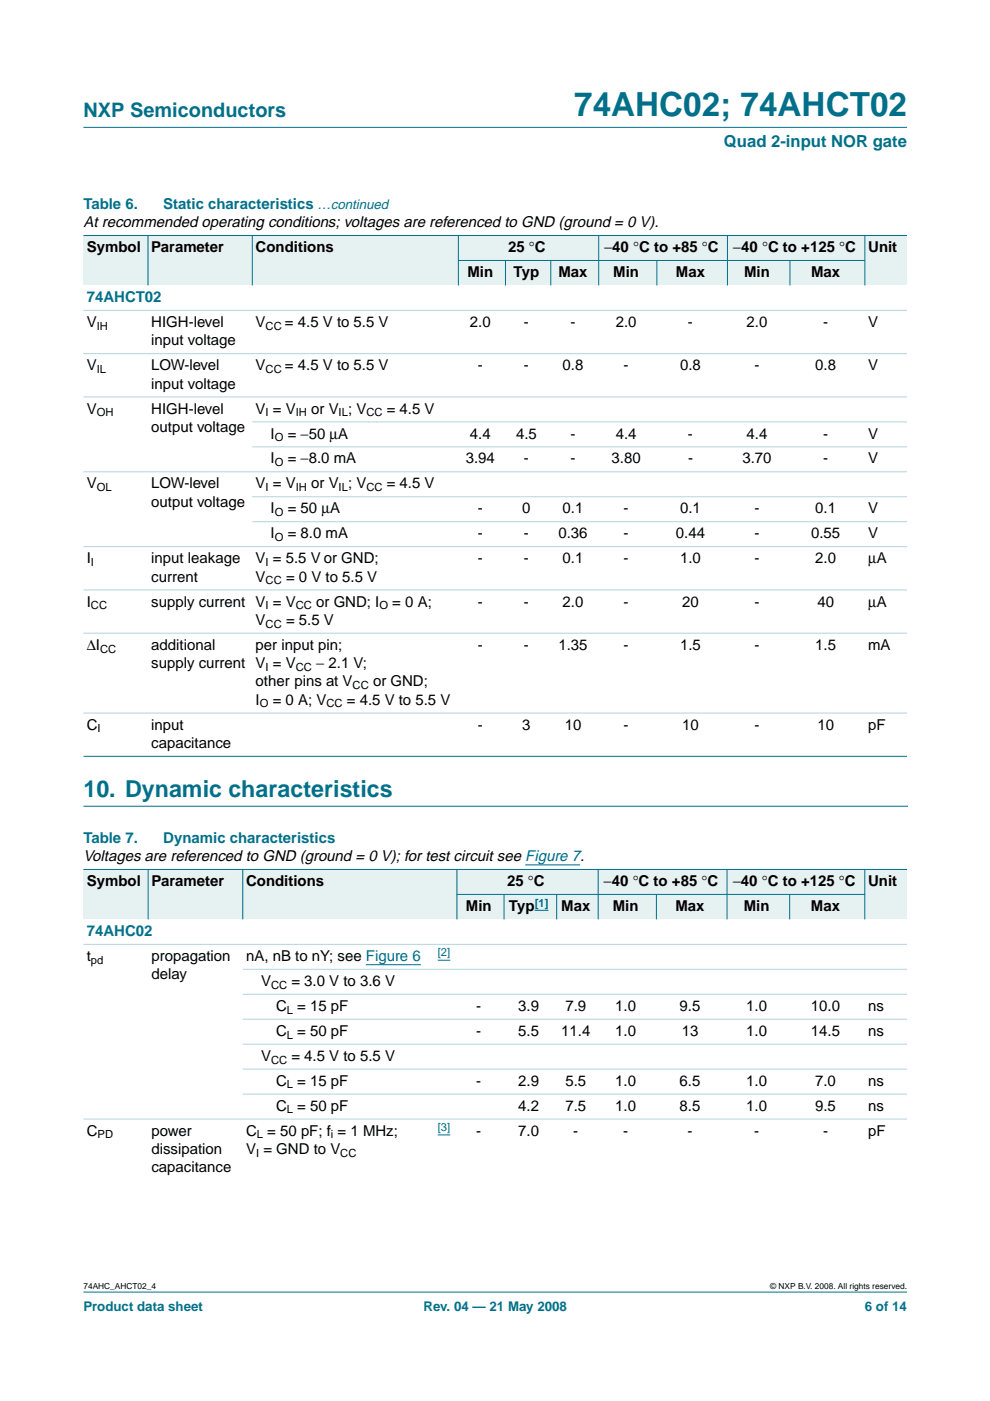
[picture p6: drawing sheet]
<svg xmlns="http://www.w3.org/2000/svg" width="210mm" height="297mm" viewBox="0 0 210 297" stroke-linecap="round" stroke-linejoin="round" font-family="sans-serif">
<defs><g id="words">
<text font-size="7.1" fill="#00708a" x="121.7" y="24.7">74AHC02; 74AHCT02</text>
<text font-size="4.9" fill="#00708a" x="17.7" y="168.9">10. Dynamic characteristics</text>
<text font-size="4.2" fill="#00708a" x="17.7" y="24.9">NXP Semiconductors</text>
<text font-size="3.5" fill="#00708a" x="153.5" y="31.1">Quad 2-input NOR gate</text>
<g font-size="3.2" fill="#00708a">
<text x="17.7" y="44.3">Table 6.</text>
<text x="34.6" y="44.3">Static characteristics …continued</text>
<text x="18.4" y="64">74AHCT02</text>
<text x="17.7" y="178.7">Table 7.</text>
<text x="34.6" y="178.7">Dynamic characteristics</text>
<text x="18.4" y="198.5">74AHC02</text>
</g>
<g font-size="3.2">
<text x="17.7" y="48.2">At recommended operating conditions; voltages are referenced to GND (ground = 0 V).</text>
<text x="18.4" y="53.5">Symbol</text>
<text x="32.1" y="53.5">Parameter</text>
<text x="54.2" y="53.5">Conditions</text>
<text x="107.7" y="53.5">25 °C</text>
<text x="128.1" y="53.5">−40 °C to +85 °C</text>
<text x="155.4" y="53.5">−40 °C to +125 °C</text>
<text x="184.1" y="53.5">Unit</text>
<text x="99.1" y="58.8">Min</text>
<text x="108.9" y="58.8">Typ</text>
<text x="118.4" y="58.8">Max</text>
<text x="130" y="58.8">Min</text>
<text x="143.3" y="58.8">Max</text>
<text x="157.8" y="58.8">Min</text>
<text x="172" y="58.8">Max</text>
<text x="18.4" y="69.3">V</text>
<text x="32.1" y="69.3">HIGH-level</text>
<text x="54.2" y="69.3">V</text>
<text x="60.4" y="69.3">= 4.5 V to 5.5 V</text>
<text x="99.6" y="69.3">2.0</text>
<text x="111.1" y="69.3">-</text>
<text x="121" y="69.3">-</text>
<text x="130.5" y="69.3">2.0</text>
<text x="145.9" y="69.3">-</text>
<text x="158.3" y="69.3">2.0</text>
<text x="174.5" y="69.3">-</text>
<text x="184.1" y="69.3">V</text>
<text x="32.1" y="73.2">input voltage</text>
<text x="18.4" y="78.5">V</text>
<text x="32.1" y="78.5">LOW-level</text>
<text x="32.1" y="82.4">input voltage</text>
<text x="54.2" y="78.5">V</text>
<text x="60.4" y="78.5">= 4.5 V to 5.5 V</text>
<text x="101.3" y="78.5">-</text>
<text x="111.1" y="78.5">-</text>
<text x="119.3" y="78.5">0.8</text>
<text x="132.2" y="78.5">-</text>
<text x="144.2" y="78.5">0.8</text>
<text x="160" y="78.5">-</text>
<text x="172.9" y="78.5">0.8</text>
<text x="184.1" y="78.5">V</text>
<text x="18.4" y="87.7">V</text>
<text x="32.1" y="87.7">HIGH-level</text>
<text x="54.2" y="87.7">V = V</text>
<text x="66" y="87.7">or V ; V</text>
<text x="82" y="87.7">= 4.5 V</text>
<text x="32.1" y="91.6">output voltage</text>
<text x="57.4" y="93">I</text>
<text x="61" y="93">= −50 µA</text>
<text x="99.6" y="93">4.4</text>
<text x="109.4" y="93">4.5</text>
<text x="121" y="93">-</text>
<text x="130.5" y="93">4.4</text>
<text x="145.9" y="93">-</text>
<text x="158.3" y="93">4.4</text>
<text x="174.5" y="93">-</text>
<text x="184.1" y="93">V</text>
<text x="57.4" y="98.3">I</text>
<text x="61" y="98.3">= −8.0 mA</text>
<text x="98.7" y="98.3">3.94</text>
<text x="111.1" y="98.3">-</text>
<text x="121" y="98.3">-</text>
<text x="129.7" y="98.3">3.80</text>
<text x="145.9" y="98.3">-</text>
<text x="157.4" y="98.3">3.70</text>
<text x="174.5" y="98.3">-</text>
<text x="184.1" y="98.3">V</text>
<text x="18.4" y="103.6">V</text>
<text x="32.1" y="103.6">LOW-level</text>
<text x="32.1" y="107.4">output voltage</text>
<text x="54.2" y="103.6">V = V</text>
<text x="66" y="103.6">or V ; V</text>
<text x="82" y="103.6">= 4.5 V</text>
<text x="57.4" y="108.8">I</text>
<text x="61" y="108.8">= 50 µA</text>
<text x="101.3" y="108.8">-</text>
<text x="110.7" y="108.8">0</text>
<text x="119.3" y="108.8">0.1</text>
<text x="132.2" y="108.8">-</text>
<text x="144.2" y="108.8">0.1</text>
<text x="160" y="108.8">-</text>
<text x="172.9" y="108.8">0.1</text>
<text x="184.1" y="108.8">V</text>
<text x="18.4" y="119.4">I</text>
<text x="32.1" y="119.4">input leakage</text>
<text x="54.2" y="119.4">V = 5.5 V or GND;</text>
<text x="57.4" y="114.1">I</text>
<text x="61" y="114.1">= 8.0 mA</text>
<text x="101.3" y="114.1">-</text>
<text x="101.3" y="119.4">-</text>
<text x="111.1" y="114.1">-</text>
<text x="111.1" y="119.4">-</text>
<text x="118.4" y="114.1">0.36</text>
<text x="119.3" y="119.4">0.1</text>
<text x="132.2" y="119.4">-</text>
<text x="132.2" y="114.1">-</text>
<text x="143.3" y="114.1">0.44</text>
<text x="144.2" y="119.4">1.0</text>
<text x="160" y="119.4">-</text>
<text x="160" y="114.1">-</text>
<text x="172" y="114.1">0.55</text>
<text x="172.9" y="119.4">2.0</text>
<text x="184.1" y="114.1">V</text>
<text x="184.1" y="119.4">µA</text>
<text x="32.1" y="123.3">current</text>
<text x="54.2" y="123.3">V</text>
<text x="60.6" y="123.3">= 0 V to 5.5 V</text>
<text x="18.4" y="128.6">I</text>
<text x="32.1" y="128.6">supply current V = V</text>
<text x="67" y="128.6">or GND; I</text>
<text x="83.2" y="128.6">= 0 A;</text>
<text x="101.3" y="128.6">-</text>
<text x="111.1" y="128.6">-</text>
<text x="119.3" y="128.6">2.0</text>
<text x="132.2" y="128.6">-</text>
<text x="144.6" y="128.6">20</text>
<text x="160" y="128.6">-</text>
<text x="173.3" y="128.6">40</text>
<text x="184.1" y="128.6">µA</text>
<text x="18.4" y="137.8">∆I</text>
<text x="32.1" y="137.8">additional</text>
<text x="54.2" y="132.5">V</text>
<text x="54.2" y="137.8">per input pin;</text>
<text x="60.6" y="132.5">= 5.5 V</text>
<text x="101.3" y="137.8">-</text>
<text x="111.1" y="137.8">-</text>
<text x="118.4" y="137.8">1.35</text>
<text x="132.2" y="137.8">-</text>
<text x="144.2" y="137.8">1.5</text>
<text x="160" y="137.8">-</text>
<text x="172.9" y="137.8">1.5</text>
<text x="184.1" y="137.8">mA</text>
<text x="32.1" y="141.7">supply current V = V</text>
<text x="67" y="141.7">− 2.1 V;</text>
<text x="54.2" y="149.4">I</text>
<text x="54.2" y="145.5">other pins at V</text>
<text x="57.8" y="149.4">= 0 A; V</text>
<text x="73.5" y="149.4">= 4.5 V to 5.5 V</text>
<text x="79.1" y="145.5">or GND;</text>
<text x="18.4" y="154.7">C</text>
<text x="32.1" y="154.7">input</text>
<text x="101.3" y="154.7">-</text>
<text x="110.7" y="154.7">3</text>
<text x="119.7" y="154.7">10</text>
<text x="132.2" y="154.7">-</text>
<text x="144.6" y="154.7">10</text>
<text x="160" y="154.7">-</text>
<text x="173.3" y="154.7">10</text>
<text x="184.1" y="154.7">pF</text>
<text x="32.1" y="158.6">capacitance</text>
<text x="17.7" y="182.6">Voltages are referenced to GND (ground = 0 V); for test circuit see Figure 7.</text>
<text x="18.4" y="187.9">Symbol</text>
<text x="32.1" y="187.9">Parameter</text>
<text x="52.2" y="187.9">Conditions</text>
<text x="107.5" y="187.9">25 °C</text>
<text x="128" y="187.9">−40 °C to +85 °C</text>
<text x="155.4" y="187.9">−40 °C to +125 °C</text>
<text x="184.1" y="187.9">Unit</text>
<text x="98.8" y="193.2">Min</text>
<text x="107.9" y="193.2">Typ</text>
<text x="119" y="193.2">Max</text>
<text x="129.9" y="193.2">Min</text>
<text x="143.2" y="193.2">Max</text>
<text x="157.7" y="193.2">Min</text>
<text x="171.9" y="193.2">Max</text>
<text x="18.4" y="203.7">t</text>
<text x="32.1" y="203.7">propagation</text>
<text x="52.2" y="203.7">nA, nB to nY; see Figure 6</text>
<text x="32.1" y="207.6">delay</text>
<text x="55.3" y="209">V</text>
<text x="61.8" y="209">= 3.0 V to 3.6 V</text>
<text x="58.5" y="214.3">C = 15 pF</text>
<text x="101" y="214.3">-</text>
<text x="109.9" y="214.3">3.9</text>
<text x="119.9" y="214.3">7.9</text>
<text x="130.4" y="214.3">1.0</text>
<text x="144.1" y="214.3">9.5</text>
<text x="158.2" y="214.3">1.0</text>
<text x="171.9" y="214.3">10.0</text>
<text x="184.1" y="214.3">ns</text>
<text x="58.5" y="219.6">C = 50 pF</text>
<text x="101" y="219.6">-</text>
<text x="109.9" y="219.6">5.5</text>
<text x="119" y="219.6">11.4</text>
<text x="130.4" y="219.6">1.0</text>
<text x="144.5" y="219.6">13</text>
<text x="158.2" y="219.6">1.0</text>
<text x="171.9" y="219.6">14.5</text>
<text x="184.1" y="219.6">ns</text>
<text x="55.3" y="224.9">V</text>
<text x="61.8" y="224.9">= 4.5 V to 5.5 V</text>
<text x="58.5" y="230.2">C = 15 pF</text>
<text x="101" y="230.2">-</text>
<text x="109.9" y="230.2">2.9</text>
<text x="119.9" y="230.2">5.5</text>
<text x="130.4" y="230.2">1.0</text>
<text x="144.1" y="230.2">6.5</text>
<text x="158.2" y="230.2">1.0</text>
<text x="172.8" y="230.2">7.0</text>
<text x="184.1" y="230.2">ns</text>
<text x="58.5" y="235.5">C = 50 pF</text>
<text x="109.9" y="235.5">4.2</text>
<text x="119.9" y="235.5">7.5</text>
<text x="130.4" y="235.5">1.0</text>
<text x="144.1" y="235.5">8.5</text>
<text x="158.2" y="235.5">1.0</text>
<text x="172.8" y="235.5">9.5</text>
<text x="184.1" y="235.5">ns</text>
<text x="18.4" y="240.8">C</text>
<text x="32.1" y="240.8">power</text>
<text x="32.1" y="244.7">dissipation</text>
<text x="52.2" y="244.7">V = GND to V</text>
<text x="52.2" y="240.8">C = 50 pF; f = 1 MHz;</text>
<text x="101" y="240.8">-</text>
<text x="109.9" y="240.8">7.0</text>
<text x="121.5" y="240.8">-</text>
<text x="132.1" y="240.8">-</text>
<text x="145.8" y="240.8">-</text>
<text x="159.9" y="240.8">-</text>
<text x="174.5" y="240.8">-</text>
<text x="184.1" y="240.8">pF</text>
<text x="32.1" y="248.5">capacitance</text>
</g>
<g font-size="2.8" fill="#00708a">
<text x="17.7" y="278">Product data sheet</text>
<text x="89.8" y="278">Rev. 04 — 21 May 2008</text>
<text x="183.4" y="278">6 of 14</text>
</g>
<g font-size="2.4">
<text x="20.5" y="69.9">IH</text>
<text x="56.3" y="69.9">CC</text>
<text x="20.5" y="79.1">IL</text>
<text x="56.3" y="79.1">CC</text>
<text x="20.5" y="88.3">OH</text>
<text x="56.3" y="88.3">I</text>
<text x="62.7" y="88.3">IH</text>
<text x="71.8" y="88.3">IL</text>
<text x="77.7" y="88.3">CC</text>
<text x="58.3" y="93.5">O</text>
<text x="58.3" y="98.8">O</text>
<text x="20.5" y="104.1">OL</text>
<text x="56.3" y="104.1">I</text>
<text x="62.7" y="104.1">IH</text>
<text x="71.8" y="104.1">IL</text>
<text x="77.7" y="104.1">CC</text>
<text x="58.3" y="109.4">O</text>
<text x="58.3" y="114.7">O</text>
<text x="19.3" y="120">I</text>
<text x="56.3" y="120">I</text>
<text x="56.3" y="123.9">CC</text>
<text x="19.3" y="129.2">CC</text>
<text x="56.3" y="129.2">I</text>
<text x="62.7" y="129.2">CC</text>
<text x="80.4" y="129.2">O</text>
<text x="56.3" y="133.1">CC</text>
<text x="21.2" y="138.3">CC</text>
<text x="56.3" y="142.2">I</text>
<text x="62.7" y="142.2">CC</text>
<text x="55.1" y="150">O</text>
<text x="69.2" y="150">CC</text>
<text x="74.8" y="146.1">CC</text>
<text x="20.7" y="155.3">I</text>
<text x="19.3" y="204.3">pd</text>
<text x="57.5" y="209.6">CC</text>
<text x="60.8" y="214.9">L</text>
<text x="60.8" y="220.2">L</text>
<text x="57.5" y="225.5">CC</text>
<text x="60.8" y="230.8">L</text>
<text x="60.8" y="236.1">L</text>
<text x="20.7" y="241.4">PD</text>
<text x="54.3" y="245.2">I</text>
<text x="54.5" y="241.4">L</text>
<text x="70.2" y="241.4">i</text>
<text x="72.2" y="245.2">CC</text>
</g>
<g font-size="2.4" fill="#00f">
<text x="113.4" y="192.2">[1]</text>
<text x="92.8" y="202.8">[2]</text>
<text x="92.8" y="239.8">[3]</text>
</g>
<g font-size="1.8">
<text x="17.7" y="273.4">74AHC_AHCT02_4</text>
<text x="163.3" y="273.4">© NXP B.V. 2008. All rights reserved.</text>
</g>
</g></defs>
<g fill="#00708a" stroke="#00708a" stroke-width=".21">
<path d="M17.7 273.9h174.6z"/>
<path d="M17.7 27h174.6z"/>
</g>
<path d="M17.7 170.9h174.7" fill="none" stroke="#00708a" stroke-width=".21"/>
<g fill="#e6f2f2">
<path d="M17.7 49.9h13.7v10.6h-13.7z" fill-rule="evenodd"/>
<path d="M31.4 49.9h22.1v10.6h-22.1z" fill-rule="evenodd"/>
<path d="M53.5 49.9h43.7v10.6h-43.7z" fill-rule="evenodd"/>
<path d="M97.2 49.9h29.7v5.3h-29.7z" fill-rule="evenodd"/>
<path d="M126.9 49.9h27.3v5.3h-27.3z" fill-rule="evenodd"/>
<path d="M154.2 49.9h29.2v5.3h-29.2z" fill-rule="evenodd"/>
<path d="M183.4 49.9h8.9v10.6h-8.9z" fill-rule="evenodd"/>
<path d="M97.2 55.2h10v5.3h-10z" fill-rule="evenodd"/>
<path d="M107.2 55.2h9.6v5.3h-9.6z" fill-rule="evenodd"/>
<path d="M116.8 55.2h10.1v5.3h-10.1z" fill-rule="evenodd"/>
<path d="M126.9 55.2h12.4v5.3h-12.4z" fill-rule="evenodd"/>
<path d="M139.3 55.2h14.9v5.3h-14.9z" fill-rule="evenodd"/>
<path d="M154.2 55.2h13.3v5.3h-13.3z" fill-rule="evenodd"/>
<path d="M167.5 55.2h15.9v5.3h-15.9z" fill-rule="evenodd"/>
</g>
<g fill="#00708a" stroke="#00708a" stroke-width=".21">
<path d="M31.4 49.9v10.6z"/>
<path d="M53.5 49.9v10.6z"/>
<path d="M97.2 49.9v10.6z"/>
<path d="M107.2 55.2v5.3z"/>
<path d="M116.8 55.2v5.3z"/>
<path d="M126.9 49.9v10.6z"/>
<path d="M139.3 55.2v5.3z"/>
<path d="M154.2 49.9v10.6z"/>
<path d="M167.5 55.2v5.3z"/>
<path d="M183.4 49.9v10.6z"/>
<path d="M17.7 49.9h174.6z"/>
<path d="M97.1 55.2h86.3z"/>
<path d="M17.7 160.4h174.6z"/>
</g>
<g fill="#b3d4db" stroke="#b3d4db" stroke-width=".21">
<path d="M17.7 65.8h174.6z"/>
<path d="M17.7 75h174.6z"/>
<path d="M17.7 84.2h174.6z"/>
<path d="M53.5 89.4h138.8z"/>
<path d="M53.5 94.7h138.8z"/>
<path d="M17.7 100h174.6z"/>
<path d="M53.5 105.3h138.8z"/>
<path d="M53.5 110.6h138.8z"/>
<path d="M17.7 115.9h174.6z"/>
<path d="M17.7 125.1h174.6z"/>
<path d="M17.7 134.2h174.6z"/>
<path d="M17.7 151.2h174.6z"/>
</g>
<path d="M111.4 183.4h11.6" fill="none" stroke="#00f" stroke-width=".21"/>
<g fill="#e6f2f2">
<path d="M17.7 184.3h13.7v10.6h-13.7z" fill-rule="evenodd"/>
<path d="M31.4 184.3h20.1v10.6h-20.1z" fill-rule="evenodd"/>
<path d="M51.5 184.3h45.4v10.6h-45.4z" fill-rule="evenodd"/>
<path d="M96.9 184.3h29.9v5.3h-29.9z" fill-rule="evenodd"/>
<path d="M126.8 184.3h27.4v5.3h-27.4z" fill-rule="evenodd"/>
<path d="M154.2 184.3h29.1v5.3h-29.1z" fill-rule="evenodd"/>
<path d="M183.3 184.3h9v10.6h-9z" fill-rule="evenodd"/>
<path d="M96.9 189.6h10v5.3h-10z" fill-rule="evenodd"/>
<path d="M106.9 189.6h11.1v5.3h-11.1z" fill-rule="evenodd"/>
</g>
<path d="M113.4 193h2.9z" fill="#00f" stroke="#00f" stroke-width=".21"/>
<g fill="#e6f2f2">
<path d="M118 189.6h8.8v5.3h-8.8z" fill-rule="evenodd"/>
<path d="M126.8 189.6h12.4v5.3h-12.4z" fill-rule="evenodd"/>
<path d="M139.2 189.6h15v5.3h-15z" fill-rule="evenodd"/>
<path d="M154.2 189.6h13.2v5.3h-13.2z" fill-rule="evenodd"/>
<path d="M167.4 189.6h15.9v5.3h-15.9z" fill-rule="evenodd"/>
</g>
<path d="M77.6 204.5h11.6M92.8 203.6h2.7M92.8 240.6h2.7" fill="none" stroke="#00f" stroke-width=".21"/>
<g fill="#00708a" stroke="#00708a" stroke-width=".21">
<path d="M31.4 184.3v10.6z"/>
<path d="M51.5 184.3v10.6z"/>
<path d="M96.9 184.3v10.6z"/>
<path d="M106.9 189.6v5.3z"/>
<path d="M118 189.6v5.3z"/>
<path d="M126.8 184.3v10.6z"/>
<path d="M139.2 189.6v5.3z"/>
<path d="M154.2 184.3v10.6z"/>
<path d="M167.4 189.6v5.3z"/>
<path d="M183.3 184.3v10.6z"/>
<path d="M17.7 184.3h174.6z"/>
<path d="M96.8 189.6h86.6z"/>
</g>
<g fill="#b3d4db" stroke="#b3d4db" stroke-width=".21">
<path d="M17.7 200.2h174.6z"/>
<path d="M51.5 205.5h140.8z"/>
<path d="M51.5 210.8h140.8z"/>
<path d="M51.5 216.1h140.8z"/>
<path d="M51.5 221.4h140.8z"/>
<path d="M51.5 226.7h140.8z"/>
<path d="M51.5 232h140.8z"/>
<path d="M17.7 237.3h174.6z"/>
</g>
<use href="#words"/>
</svg>
